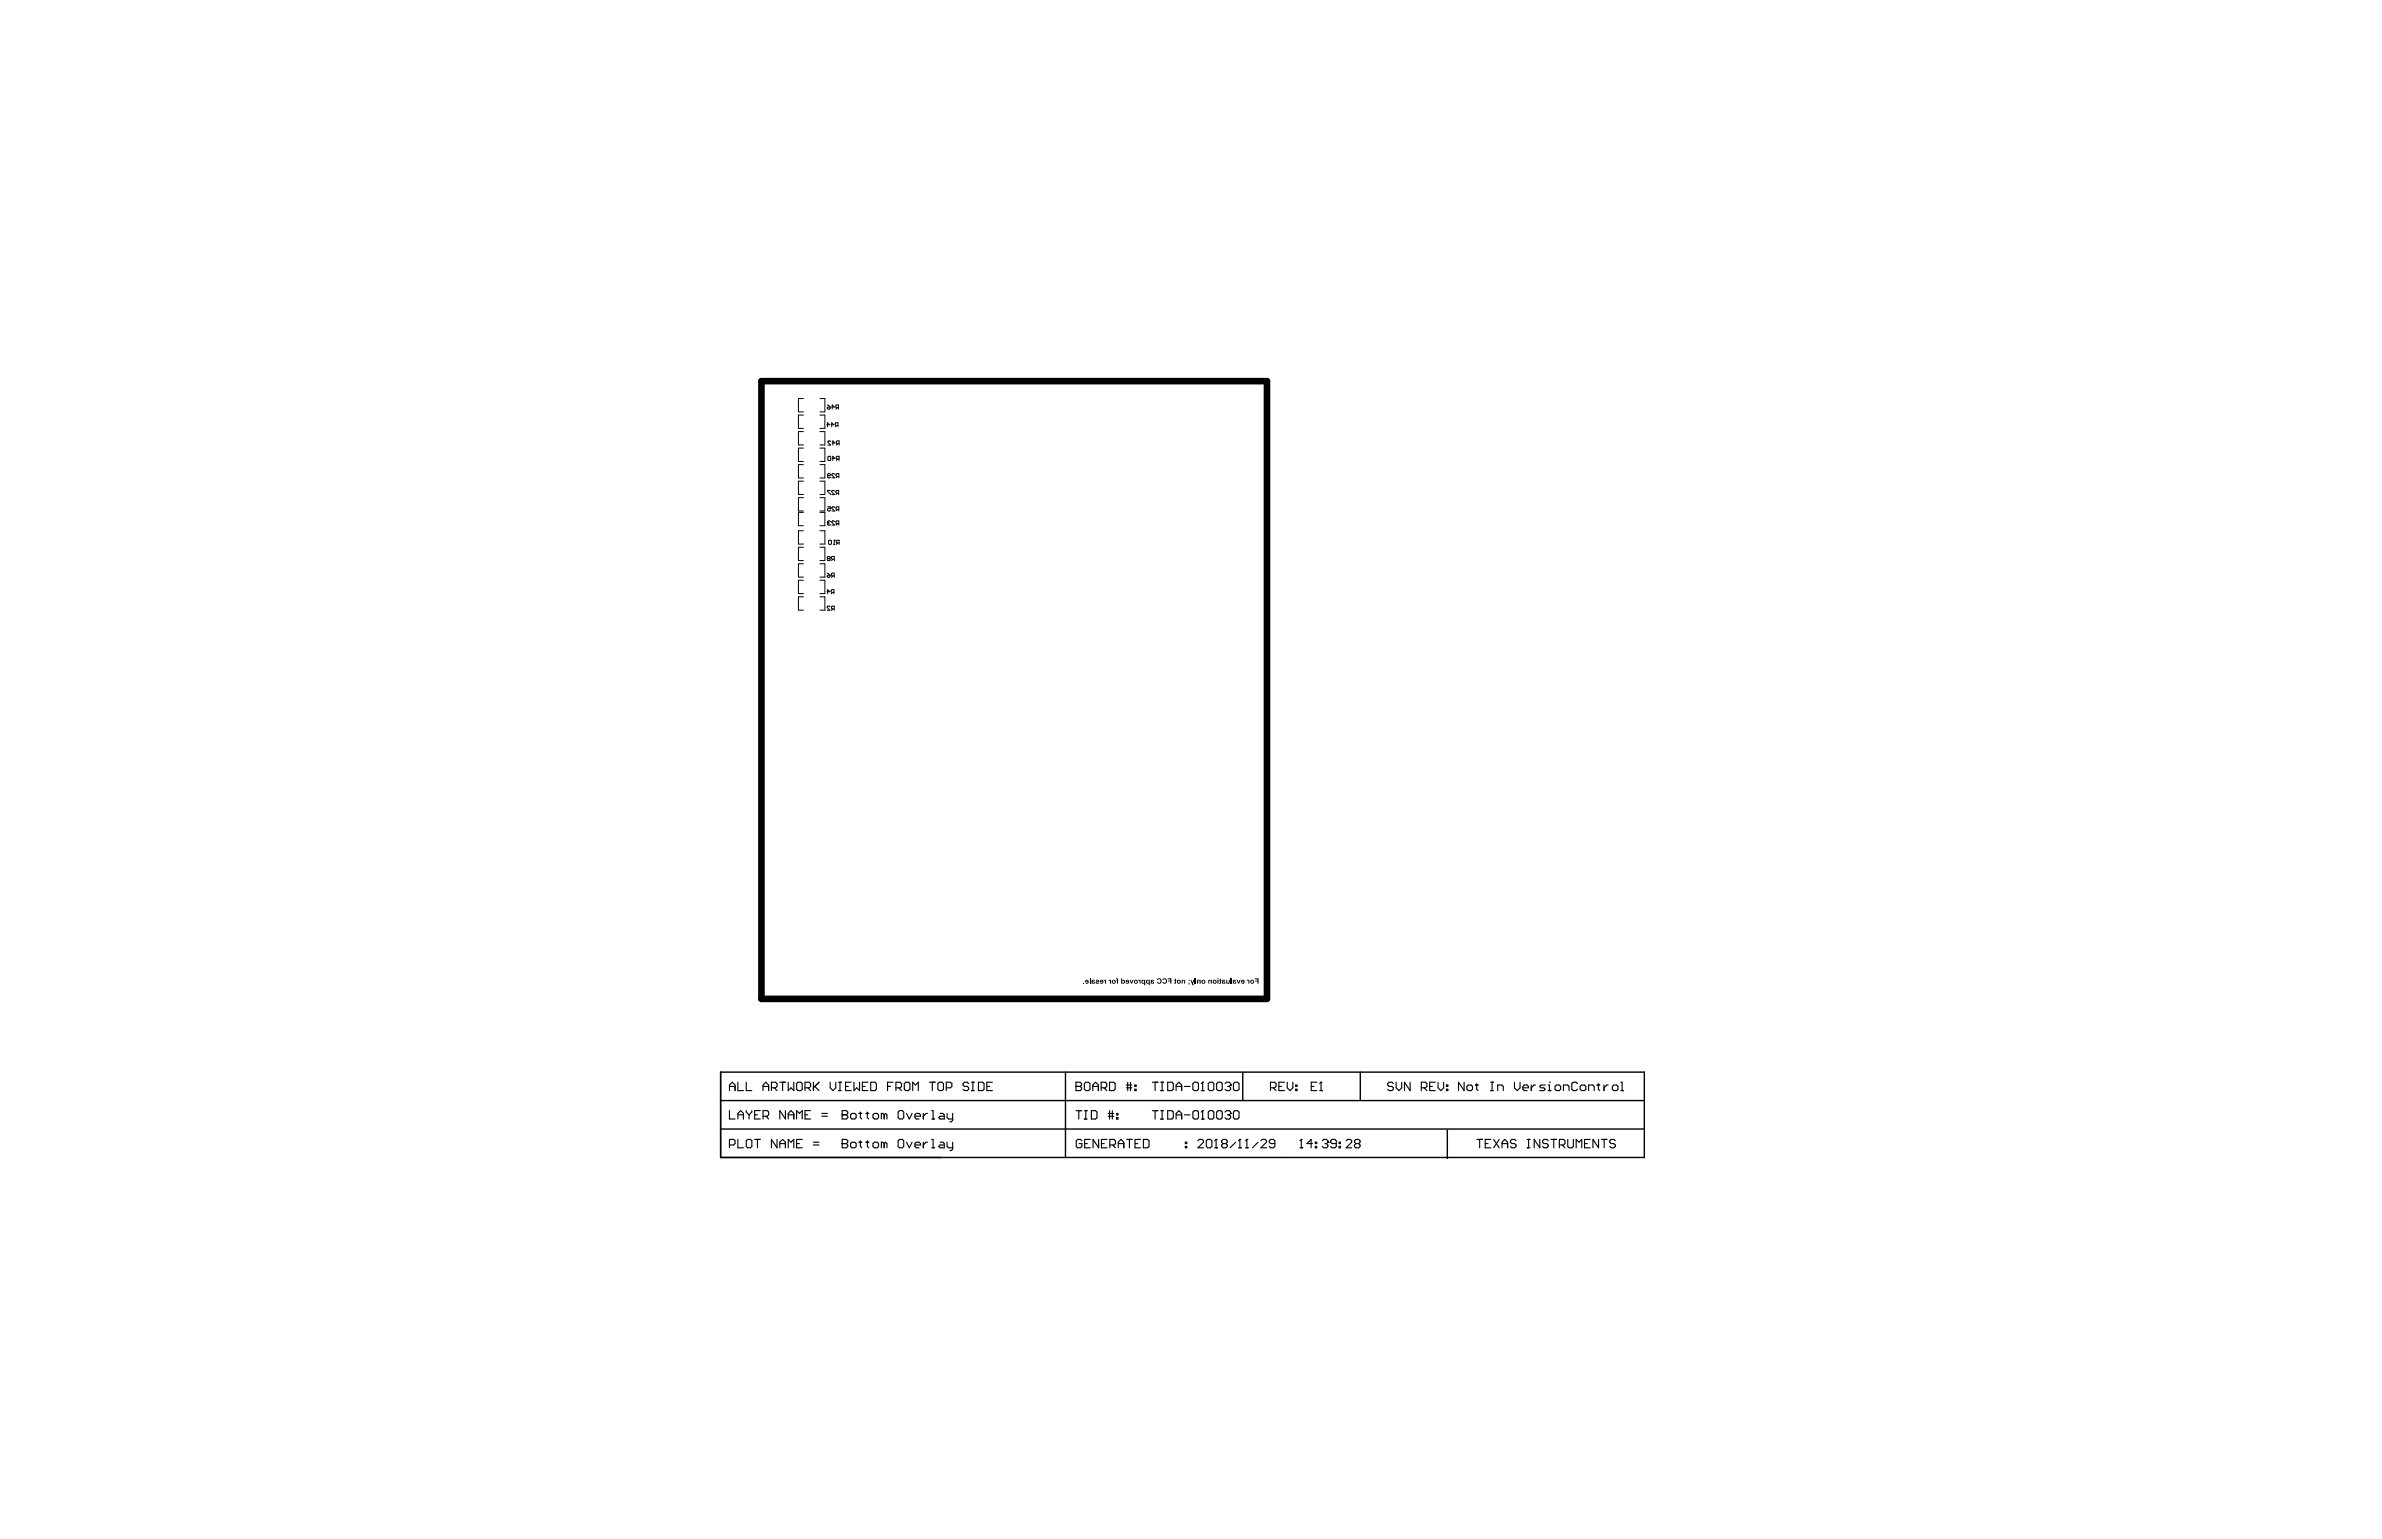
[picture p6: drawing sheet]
<svg xmlns="http://www.w3.org/2000/svg" width="432mm" height="279mm" viewBox="0 0 432 279" stroke-linecap="round" stroke-linejoin="round" font-family="sans-serif">
<path d="M138 69.1h91.7v112h-91.7z" fill="none" stroke="#000" stroke-width="1.2"/>
<path d="M130.6 194.4v15.5h167.5v-15.5h-167.5v15.5M130.6 199.6h167.5M193.1 194.4v15.5M225.3 194.4v5.2M246.6 194.4v5.2M130.6 204.7h167.4M262.4 204.9v5.1" fill="none" stroke="#000" stroke-width=".25"/>
<g fill="none" stroke="#000" stroke-width=".2">
<path d="M132.2 197.7v-1l.5-.5 .5 .5v1M132.2 197h1M133.8 196.2v1.5h1M135.3 196.2v1.5h1M138.3 197h1M138.3 197.7v-1l.5-.5 .5 .5v1M139.8 197.2h.8l.3-.2v-.5l-.3-.3h-.8v1.5M140.3 197.2l.6 .5M141.4 196.2h1M141.9 196.2v1.5M142.9 196.2v1.5l.5-.5 .5 .5v-1.5M144.7 196.2h.5l.2 .3v1l-.2 .2h-.5l-.3-.2v-1z"/>
<path d="M145.9 197.2h.8l.2-.2v-.5l-.2-.3h-.8v1.5M146.4 197.2l.5 .5M147.4 196.2v1.5M147.7 197l.8 .7M148.5 196.2l-1.1 1M150.5 196.2v1l.5 .5 .5-.5v-1M152 197.7h.5M152 196.2h.5M152.3 196.2v1.5M153.3 197h.5M154.3 196.2h-1v1.5h1M154.8 196.2v1.5l.5-.5 .5 .5v-1.5"/>
<path d="M156.3 197h.5M157.3 196.2h-1v1.5h1M157.8 196.2h.8l.3 .3v1l-.3 .2h-.8zM160.9 197h.5M161.9 196.2h-1v1.5M162.4 197.2h.8l.2-.2v-.5l-.2-.3h-.8v1.5M162.9 197.2l.5 .5M164.2 196.2h.5l.2 .3v1l-.2 .2h-.5l-.3-.2v-1zM165.5 197.7v-1.5l.5 .5 .5-.5v1.5M168.5 196.2h1M169 196.2v1.5M170 196.5l.3-.3h.5l.2 .3v1l-.2 .2h-.5l-.3-.2z"/>
<path d="M171.5 197.2h.8l.3-.2v-.5l-.3-.3h-.8v1.5M175.6 196.5l-.3-.3h-.5l-.2 .3v.2l.2 .3h.5l.3 .2v.3l-.3 .2h-.5l-.2-.2M176.1 197.7h.5M176.1 196.2h.5M176.4 196.2v1.5M177.4 196.2h.7l.3 .3v1l-.3 .2h-.7zM178.9 197h.5M179.9 196.2h-1v1.5h1M195 197h.1M195 196.2h.8l.3 .3v.2l-.3 .3 .3 .2v.3l-.3 .2h-.8zM195 197h.8M196.6 196.5l.2-.3h.5l.3 .3v1l-.3 .2h-.5l-.2-.2z"/>
<path d="M198.1 197h1M198.1 197.7v-1l.5-.5 .5 .5v1M199.6 197.2h.8l.2-.2v-.5l-.2-.3h-.8v1.5M200.1 197.2l.5 .5M201.1 196.2h.8l.2 .3v1l-.2 .2h-.8zM204.2 197.2h1M204.2 196.7h1M204.4 196.2v1.5M204.9 196.2v1.5M205.7 197.5h.3v.2h-.3zM205.7 196.7h.3v.3h-.3zM208.9 196.2h1"/>
<path d="M209.4 196.2v1.5M210.4 197.7h.5M210.4 196.2h.5M210.7 196.2v1.5M211.7 196.2h.7l.3 .3v1l-.3 .2h-.7zM213.2 197h1M213.2 197.7v-1l.5-.5 .5 .5v1M214.7 197h1M216.5 196.2h.5l.3 .3v1l-.3 .2h-.5l-.3-.2v-1zM217.8 197.7h.5M218 196.2h.1M218 196.2v1.5"/>
<path d="M218 196.2l-.2 .3M219 196.5l.3-.3h.5l.2 .3v1l-.2 .2h-.5l-.3-.2zM220.5 196.5l.3-.3h.5l.3 .3v1l-.3 .2h-.5l-.3-.2zM222.1 196.5l.2-.3h.5l.3 .3v.2M222.6 197h.2M222.8 197l.3 .2v.3l-.3 .2h-.5l-.2-.2M223.1 196.7h.1M223.1 196.7l-.3 .3M223.6 196.5l.2-.3h.6l.2 .3v1l-.2 .2h-.6l-.2-.2zM230.3 197.2h.8l.2-.2v-.5l-.2-.3h-.8v1.5M230.8 197.2l.5 .5M231.8 197h.5"/>
<path d="M232.8 196.2h-1v1.5h1M233.3 196.2v1l.6 .5 .5-.5v-1M234.9 197.5h.2v.2h-.2zM234.9 196.7h.2v.3h-.2zM237.7 197h.5M238.7 196.2h-1v1.5h1M239.2 197.7h.5M239.5 196.2h.1M239.5 196.2v1.5M239.5 196.2l-.3 .3M252.6 196.5l-.3-.3h-.5l-.2 .3v.2l.2 .3h.5l.3 .2v.3l-.3 .2h-.5l-.2-.2M253.1 196.2v1l.5 .5 .5-.5v-1"/>
<path d="M255.6 196.2v1.5l-1-1.5v1.5M257.6 197.2h.8l.3-.2v-.5l-.3-.3h-.8v1.5M258.2 197.2l.5 .5M259.2 197h.5M260.2 196.2h-1v1.5h1M260.7 196.2v1l.5 .5 .5-.5v-1M262.2 197.5h.3v.2h-.3zM262.2 196.7h.3v.3h-.3zM265.4 196.2v1.5l-1-1.5v1.5M266.2 196.7h.5l.2 .3v.5l-.2 .2h-.5l-.3-.2v-.5zM267.4 196.7h.5M267.7 196.5v1l.2 .2"/>
<path d="M270.2 197.7h.5M270.2 196.2h.5M270.5 196.2v1.5M271.5 197.7v-1h.8l.2 .3v.7M274.5 196.2v1l.5 .5 .6-.5v-1M276.1 197.2h1v-.2l-.3-.3h-.5l-.2 .3v.5l.2 .2h.5M277.6 196.7v1M278.3 196.7h-.2l-.5 .5M280.1 196.7h-.7l-.3 .3 .3 .2h.5l.2 .3-.2 .2h-.8M280.6 197.7h.5M280.6 196.7h.3v1M280.9 196.2h.1"/>
<path d="M282.1 196.7h.6l.2 .3v.5l-.2 .2h-.6l-.2-.2v-.5zM283.4 197.7v-1h.8l.2 .3v.7M285.9 196.5l-.2-.3h-.5l-.3 .3v1l.3 .2h.5l.2-.2M286.7 196.7h.5l.3 .3v.5l-.3 .2h-.5l-.2-.2v-.5zM288 197.7v-1h.7l.3 .3v.7M289.5 196.7h.5M289.8 196.5v1l.2 .2M290.8 196.7v1M291.5 196.7h-.2l-.5 .5M292.5 196.7h.5l.3 .3v.5l-.3 .2h-.5l-.2-.2v-.5zM293.8 197.7h.5M293.8 196.2h.3v1.5"/>
<path d="M132.2 201.4v1.5h1M132.2 207.6h.8l.2-.2v-.6l-.2-.2h-.8v1.5M133.8 202.9v-1l.5-.5 .5 .5v1M133.8 206.6v1.5h1M133.8 202.1h1M135.3 206.8l.2-.2h.5l.3 .2v1.1l-.3 .2h-.5l-.2-.2zM135.3 201.4v.2l.5 .5M135.8 202.1v.8M136.3 201.4v.2l-.5 .5M136.8 206.6h1M136.8 202.1h.5M137.3 206.6v1.5"/>
<path d="M137.8 201.4h-1v1.5h1M138.3 202.4h.8l.2-.3v-.5l-.2-.2h-.8v1.5M138.8 202.4l.5 .5M140.9 206.6v1.5l-1.1-1.5v1.5M141.4 208.1v-1l.5-.5 .5 .5v1M141.4 207.4h1M142.4 201.4v1.5l-1-1.5v1.5M142.9 202.9v-1l.5-.5 .5 .5v1M142.9 208.1v-1.5l.5 .5 .5-.5v1.5M142.9 202.1h1M144.4 207.4h.5M144.4 202.9v-1.5l.5 .5 .5-.5v1.5"/>
<path d="M145.4 206.6h-1v1.5h1M145.9 202.1h.5M146.9 201.4h-1v1.5h1M147.4 207.6h1.1M147.4 207.1h1.1M149 202.4h1M149 201.9h1M152.7 207.4h.1M152.7 202.1h.1M152.7 206.6h.7l.3 .2v.3l-.3 .3 .3 .2v.3l-.3 .2h-.7zM152.7 207.4h.7M152.7 201.4h.7l.3 .2v.3l-.3 .2 .3 .3v.2l-.3 .3h-.7z"/>
<path d="M152.7 202.1h.7M154.2 207.4l.2-.3h.5l.3 .3v.5l-.3 .2h-.5l-.2-.2zM154.2 202.1l.2-.2h.5l.3 .2v.5l-.3 .3h-.5l-.2-.3zM155.7 207.1h.5M155.7 201.9h.5M156 201.6v1l.2 .3M156 206.8v1.1l.2 .2M157 207.1h.5M157 201.9h.5M157.2 201.6v1l.3 .3M157.2 206.8v1.1l.3 .2M158.2 207.4l.3-.3h.5l.3 .3v.5l-.3 .2h-.5l-.3-.2z"/>
<path d="M158.2 202.1l.3-.2h.5l.3 .2v.5l-.3 .3h-.5l-.3-.3zM160.3 207.4l-.3-.3h-.2v1M160.3 202.1l-.3-.2h-.2v1M160.3 202.1v.8M160.3 207.4v.7M160.3 207.4l.2-.3 .3 .3v.7M160.3 202.1l.2-.2 .3 .2v.8M162.8 206.8l.3-.2h.5l.2 .2v1.1l-.2 .2h-.5l-.3-.2zM163.1 201.4h.5l.2 .2v1l-.2 .3h-.5l-.3-.3v-1zM164.3 207.1l.5 1 .5-1M164.3 201.9l.5 1 .5-1M165.9 207.6h1v-.2l-.3-.3h-.5l-.2 .3v.5l.2 .2h.5"/>
<path d="M165.9 202.4h1v-.3l-.3-.2h-.5l-.2 .2v.5l.2 .3h.5M167.4 201.9v1M167.4 207.1v1M168.1 207.1h-.2l-.5 .5M168.1 201.9h-.2l-.5 .5M168.9 206.6h.2v1.5M168.9 208.1h.5M168.9 202.9h.5M168.9 201.4h.2v1.5M170.4 207.1h.5l.3 .3v.7h-.8l-.2-.2 .2-.3h.8M170.4 201.9h.5l.3 .2v.8h-.8l-.2-.3 .2-.2h.8M171.7 207.1v.8l.2 .2h.8"/>
<path d="M171.7 201.9v.7l.2 .3h.8M172.7 201.9v1.2l-.3 .3h-.2M172.7 207.1v1.3l-.3 .2h-.2M195 201.4h1.1M195.6 201.4v1.5M196.1 206.8l-.2-.2h-.5l-.3 .2v1.1l.3 .2h.5l.2-.2v-.5h-.5M196.6 202.9h.5M196.6 201.4h.5M196.6 207.4h.5M196.8 201.4v1.5M197.6 206.6h-1v1.5h1M197.8 201.4h.8l.3 .2v1.1l-.3 .2h-.8z"/>
<path d="M199.2 206.6v1.5l-1.1-1.5v1.5M199.7 207.4h.5M200.7 206.6h-1v1.5h1M200.9 202.4h1M200.9 201.9h1M201.1 201.4v1.5M201.2 207.6h.7l.3-.2v-.6l-.3-.2h-.7v1.5M201.6 201.4v1.5M201.7 207.6l.5 .5M202.4 202.7h.3v.2h-.3zM202.4 201.9h.3v.2h-.3zM202.7 207.4h1"/>
<path d="M202.7 208.1v-1l.5-.5 .5 .5v1M204.2 206.6h1M204.7 206.6v1.5M205.7 207.4h.6M206.8 206.6h-1.1v1.5h1.1M207.3 206.6h.7l.3 .2v1.1l-.3 .2h-.7zM208.9 201.4h1M209.4 201.4v1.5M210.4 202.9h.5M210.4 201.4h.5M210.7 201.4v1.5M211.7 201.4h.7l.3 .2v1.1l-.3 .2h-.7z"/>
<path d="M213.2 202.1h1M213.2 202.9v-1l.5-.5 .5 .5v1M214.7 202.1h1M214.9 207.9h.2v.2h-.2zM214.9 207.1h.2v.3h-.2zM216.5 201.4h.5l.3 .2v1.1l-.3 .2h-.5l-.3-.2v-1.1zM217.2 206.8l.2-.2h.5l.3 .2v.3l-1 1h1M217.8 202.9h.5M218 201.4h.1M218 201.4v1.5M218 201.4l-.2 .2M218.7 206.8l.2-.2h.5l.3 .2v1.1l-.3 .2h-.5l-.2-.2z"/>
<path d="M219.3 201.4h.5l.2 .2v1.1l-.2 .2h-.5l-.3-.2v-1.1zM220.2 208.1h.5M220.5 206.6h.1M220.5 206.6v1.5M220.5 206.6l-.3 .2M220.8 201.4h.5l.3 .2v1.1l-.3 .2h-.5l-.3-.2v-1.1zM221.7 207.4l-.2-.3v-.3l.2-.2h.5l.3 .2v.3l-.3 .3M221.7 207.4l-.2 .2v.3l.2 .2h.5l.3-.2v-.3l-.3-.2M221.7 207.4h.5M222.1 201.6l.2-.2h.5l.3 .2v.3M222.6 202.1h.2M222.8 202.1l.3 .3v.3l-.3 .2h-.5l-.2-.2"/>
<path d="M223.1 201.9h.1M223.1 201.9l-.3 .2M223.8 201.4h.6l.2 .2v1.1l-.2 .2h-.6l-.2-.2v-1.1zM224 207.1l-1 1M224.5 208.1h.5M224.8 206.6h.1M224.8 206.6v1.5M224.8 206.6l-.3 .2M225.8 208.1h.5M226 206.6h.1M226 206.6v1.5M226 206.6l-.2 .2"/>
<path d="M228.1 207.1l-1.1 1M228.6 206.8l.2-.2h.5l.3 .2v.3l-1 1h1M231.1 207.4h-.8l-.2-.3v-.3l.2-.2h.5l.3 .2v1.1l-.3 .2h-.5l-.2-.2M235.6 208.1h.6M235.9 206.6h.1M235.9 206.6v1.5M235.9 206.6l-.3 .2M237.9 207.4h-1l.8-.8v1.5M238.4 207.9h.3v.2h-.3zM238.4 207.1h.3v.3h-.3zM239.7 206.8l.3-.2h.5l.2 .2v.3M240.2 207.4h.3"/>
<path d="M240.5 207.4l.2 .2v.3l-.2 .2h-.5l-.3-.2M240.7 207.1h.1M240.7 207.1l-.2 .3M242.2 207.4h-.7l-.3-.3v-.3l.3-.2h.5l.2 .2v1.1l-.2 .2h-.5l-.3-.2M242.7 207.9h.3v.2h-.3zM242.7 207.1h.3v.3h-.3zM244 206.8l.3-.2h.5l.2 .2v.3l-1 1h1M245.8 207.4l-.3-.3v-.3l.3-.2h.5l.2 .2v.3l-.2 .3M245.8 207.4l-.3 .2v.3l.3 .2h.5l.2-.2v-.3l-.2-.2M245.8 207.4h.5M267.7 206.6h1M268.2 206.6v1.5"/>
<path d="M269.2 207.4h.5M270.3 206.6h-1.1v1.5h1.1M270.8 206.6l1 1.5M271.8 206.6l-1 1.5M272.3 207.4h1M272.3 208.1v-1l.5-.5 .5 .5v1M274.8 206.8l-.2-.2h-.5l-.3 .2v.3l.3 .3h.5l.2 .2v.3l-.2 .2h-.5l-.3-.2M276.8 206.6h.6M276.8 208.1h.6M277.1 206.6v1.5M279.1 206.6v1.5l-1-1.5v1.5M280.6 206.8l-.2-.2h-.5l-.3 .2v.3l.3 .3h.5l.2 .2v.3l-.2 .2h-.5l-.3-.2"/>
<path d="M281.2 206.6h1M281.7 206.6v1.5M282.7 207.6h.7l.3-.2v-.6l-.3-.2h-.7v1.5M283.2 207.6l.5 .5M284.2 206.6v1.3l.3 .2h.5l.2-.2v-1.3M285.7 208.1v-1.5l.5 .5 .5-.5v1.5M287.2 207.4h.5M288.3 206.6h-1.1v1.5h1.1M289.8 206.6v1.5l-1-1.5v1.5M290.3 206.6h1M290.8 206.6v1.5M292.8 206.8l-.2-.2h-.5l-.3 .2v.3l.3 .3h.5l.2 .2v.3l-.2 .2h-.5l-.3-.2"/>
</g>
<g fill="none" stroke="#000" stroke-width=".18">
<path d="M145.6 72.3h-.9v2.4h.9M145.6 75.3h-.9v2.4h.9M145.6 78.3h-.9v2.4h.9M148.6 72.3h.9v2.4h-.9M148.6 75.3h.9v2.4h-.9M148.6 78.3h.9v2.4h-.9M149.9 77h.5l-.4-.4v.8M150 73.9l.1-.1h.4v.3l-.4 .1zM150 73.4l.5 .4M150.6 77h.5l-.3-.4v.8M150.7 73.8h.5l-.3-.4v.8M151.7 77.2l-.3 .2"/>
<path d="M151.8 73.9l-.3 .3M151.9 77.2h-.4l-.1-.2 .1-.4h.4v.8M152 73.9h-.4l-.1-.1 .1-.4h.4v.8M145.6 81.3h-.9v2.4h.9M145.6 84.2h-.9v2.5h.9M145.6 87.2h-.9v2.5h.9M145.6 90.2h-.9v2.5h.9M145.6 92.9h-.9v2.4h.9M145.6 96.2h-.9v2.4h.9M145.6 99.2h-.9v2.4h.9M148.6 81.3h.9v2.4h-.9M148.6 84.2h.9v2.5h-.9"/>
<path d="M148.6 87.2h.9v2.5h-.9M148.6 90.2h.9v2.5h-.9M148.6 92.9h.9v2.4h-.9M148.6 96.2h.9v2.4h-.9M148.6 99.2h.9v2.4h-.9M150 94.7h.1M150 91.9h.5v.4l-.2-.2-.3 .2 .2 .4 .3-.2M150 86.3h.4l.1-.2-.1-.2-.4 .1v.5l.2 .1 .3-.1M150 94.7l.2 .1M150.2 94.8l-.2 .2 .2 .2 .3-.1M150.2 94.8h.1M150.2 82.7l.4 .2v.5l-.1 .1-.4-.1v-.5z"/>
<path d="M150.3 98l.4 .1v.5l-.1 .1-.4-.1v-.5zM150.5 88.9h-.5l.5 .8M150.5 94.6l-.3-.1-.2 .2M150.6 80.1l-.1-.2-.4 .2 .5 .6h-.5M150.8 80.3h.5l-.3-.4v.8M150.8 83.1h.5l-.3-.4v.8M151.1 98.7h.2M151.2 98h.1M151.2 98v.7M151.2 98l.1 .1M151.3 89l-.2-.1-.3 .1 .5 .7h-.5M151.3 92l-.1-.1-.4 .1 .5 .7h-.5"/>
<path d="M151.3 86l-.1-.1-.4 .1 .5 .6h-.5M151.3 94.6l-.1-.1-.4 .1 .5 .6h-.5M151.8 89.4l-.3 .3M151.8 95l-.2 .2M151.8 92.4l-.2 .3M151.8 86.4l-.2 .2M151.9 83.2l-.3 .3M151.9 98.5l-.3 .2M151.9 80.4l-.3 .3M152 89.4h-.3l-.2-.1 .2-.4h.3v.8M152.1 86.4h-.4l-.1-.4 .1-.1h.4v.7M152.1 92.4h-.4l-.1-.1 .1-.4h.4v.8"/>
<path d="M152.1 95h-.4l-.1-.2 .1-.3h.4v.7M152.1 80.4h-.4l-.1-.1 .1-.4h.4v.8M152.1 83.2h-.4l-.1-.1 .1-.4h.4v.8M152.1 98.5h-.4l-.1-.2 .1-.3h.4v.7M145.6 102.2h-.9v2.4h.9M145.6 105.2h-.9v2.4h.9M145.6 108.2h-.9v2.4h.9M148.6 102.2h.9v2.4h-.9M148.6 105.2h.9v2.4h-.9M148.6 108.2h.9v2.4h-.9M149.9 107.3h.5l-.4-.4v.8M150 104.4l.1-.1h.4v.2l-.4 .2z"/>
<path d="M150 103.9l.5 .4M150.1 101.3l-.1 .1 .1 .3 .4-.2-.1-.2M150.1 101.3l-.1-.1 .1-.3 .4 .1-.1 .3M150.1 101.3h.3M150.5 110l-.2-.1-.3 .1 .5 .7h-.5M150.9 107.4l-.2 .3M151 110.4l-.3 .3M151 104.4l-.3 .3M151 101.4l-.3 .3M151.2 107.4h-.4l-.1-.1 .1-.4h.4v.8M151.2 104.4h-.4l-.1-.1 .1-.4h.4v.8M151.2 110.4h-.4l-.1-.1 .1-.4h.4v.8"/>
<path d="M151.2 101.4h-.3l-.2-.1 .2-.4h.3v.8"/>
</g>
<g fill="#000">
<path d="M196.4 178.2h.1v.1h-.1zM197.5 177.4h.2v.9h-.2zM198.7 177.7h.5v.3l-.4 .1 .1 .1h.4l-.2 .1-.5-.1 .1-.2 .4-.1-.1-.1h-.4zM200 177.7l.3 .1 .2-.1v.6h-.2v-.4l-.2-.1zM201 177.7l.2 .1 .2-.1v.6h-.2v-.4zM202.3 177.4h.3l.2 .3-.1 .6h-.2v-.5h-.2l.2-.2zM204.8 177.7h.1l.2 .4 .2-.4h.2l-.3 .6h-.2zM206.3 177.7l.3 .1 .2-.1v.6h-.2v-.4l-.2-.1zM209.9 177.4h.3l.3 .2 .1 .4-.2 .3-.4 .1-.2-.2-.1-.1 .2-.1 .2 .2 .3-.2-.2-.5-.3 .2h-.2zM210.8 177.5l.3-.1 .4 .1 .1 .4-.2 .4-.4 .1-.2-.2-.1-.1 .2-.1 .1 .2h.2l.2-.3-.2-.3h-.2l-.1 .1h-.2zM211.7 177.4h.6v.9h-.2v-.4h-.4v-.1h.4v-.2h-.4zM213 177.4l.3 .4h-.1v.5l-.3 .1 .1-.6h-.1v-.1h.1z"/>
<path d="M214.3 177.7l.2-.1 .2 .2 .1-.1v.6h-.1l-.1-.5h-.2v.5h-.2zM215.8 177.7h.2l.2 .4 .1-.4h.2l-.2 .7 .2 .1v.1h-.4zM216.6 177.4h.2v.9h-.2zM217 177.7h.6v.6h-.2v-.3a.14 .14 0 0 0-.1-.2 .14 .14 0 0 0-.1 .2v.3h-.2zM219.1 177.7l.2-.1 .2 .2 .2-.1v.6h-.2l-.1-.5-.2 .1v.4h-.2zM221.1 177.4l.2 .1 .1 .3-.1 .5-.3 .1 .1-.6h-.1v-.1h.1zM222.3 177.7h.2v.4l.1 .1 .1-.1v-.4h.2v.6l-.3 .1-.1-.2-.2 .1zM223.1 177.4h.2v.9h-.2zM224.2 177.7h.2l.1 .4 .2-.4h.2l-.3 .6h-.2zM226 177.7l.2-.1 .1 .2 .2-.1v.6h-.2v-.4zM227.5 177.4h.6v.9h-.2v-.4h-.4v-.1h.4v-.2h-.4z"/>
<path d="M196.9 177.7l-.2 .4h.5l-.5 .1 .5 .1 .2-.2-.1-.3-.2-.2zM196.9 177.8h.2l.1 .1h-.3z"/>
<path d="M197.9 177.7l-.1 .6h.6l.1-.3-.4-.1v-.1h.4l-.1-.1zM198 178.1a.15 .15 0 0 1 .3 0 .15 .15 0 0 1-.3 0z"/>
<path d="M199.4 177.7v.4h.4l-.1 .1h-.3l.2 .2 .3-.1 .1-.5-.2-.2zM199.6 177.8l.2 .1h-.3z"/>
<path d="M201.5 178a.4 .4 0 0 0 .8 0 .4 .4 0 0 0-.8 0zM201.7 178a.2 .2 0 0 1 .4 0 .2 .2 0 0 1-.4 0z"/>
<path d="M203.2 177.4v.9l.2-.1 .1 .2 .3-.1 .1-.2v-.3l-.2-.2-.3 .1v-.3zM203.4 178a.2 .2 0 0 1 .3 0 .2 .2 0 0 1-.3 0z"/>
<path d="M204.2 177.7l-.2 .4h.5l-.1 .1h-.3l.2 .2 .2-.1 .2-.2v-.3l-.2-.2zM204.3 177.8h.1l.1 .1h-.3z"/>
<path d="M205.5 178a.4 .4 0 0 0 .8 0 .4 .4 0 0 0-.8 0zM205.7 178a.2 .2 0 0 1 .4 0 .2 .2 0 0 1-.4 0z"/>
<path d="M207 177.7v.6l.1 .1 .3-.1v.3h.2v-.9zM207 178a.2 .2 0 0 1 .4 0 .2 .2 0 0 1-.4 0z"/>
<path d="M207.8 177.7v.6l.2 .1 .2-.1v.3h.2v-.9zM208 177.8h.2v.4h-.2z"/>
<path d="M208.7 177.7l-.1 .6h.6v-.3l-.4-.1v-.1h.4l-.1-.1zM208.7 178.1a.15 .15 0 0 1 .3 0 .15 .15 0 0 1-.3 0z"/>
<path d="M213.3 178a.37 .37 0 0 0 .7 0 .37 .37 0 0 0-.7 0zM213.5 178a.2 .2 0 0 1 .4 0 .2 .2 0 0 1-.4 0z"/>
<path d="M215.5 177.7v.1h.1v-.1zM215.5 178.2v.3l.1 .1v-.4z"/>
<path d="M217.8 178a.36 .36 0 0 0 .7 0 .36 .36 0 0 0-.7 0zM217.9 178a.2 .2 0 0 1 .4 0 .2 .2 0 0 1-.4 0z"/>
<path d="M219.8 178a.36 .36 0 0 0 .7 0 .36 .36 0 0 0-.7 0zM220 178a.2 .2 0 0 1 .4 0 .2 .2 0 0 1-.4 0z"/>
<path d="M220.7 177.4v.2h.2v-.2zM220.7 177.7v.6h.2v-.6z"/>
<path d="M221.5 177.7v.6h.6v-.3l-.4-.1v-.1h.4l-.1-.1zM221.7 178.1a.14 .14 0 0 1 .2 0 .14 .14 0 0 1-.2 0z"/>
<path d="M223.6 177.7l-.2 .6h.6l.1-.2-.4-.3h.4l-.2-.2zM223.6 178.1a.15 .15 0 0 1 .3 0 .15 .15 0 0 1-.3 0z"/>
<path d="M225.1 177.7l-.1 .4h.4l-.1 .1h-.3l.2 .2 .3-.1 .1-.2v-.3l-.2-.2zM225.2 177.8h.2v.1h-.2z"/>
<path d="M226.6 178a.4 .4 0 0 0 .8 0 .4 .4 0 0 0-.8 0zM226.8 178a.2 .2 0 0 1 .4 0 .2 .2 0 0 1-.4 0z"/>
</g>
</svg>
